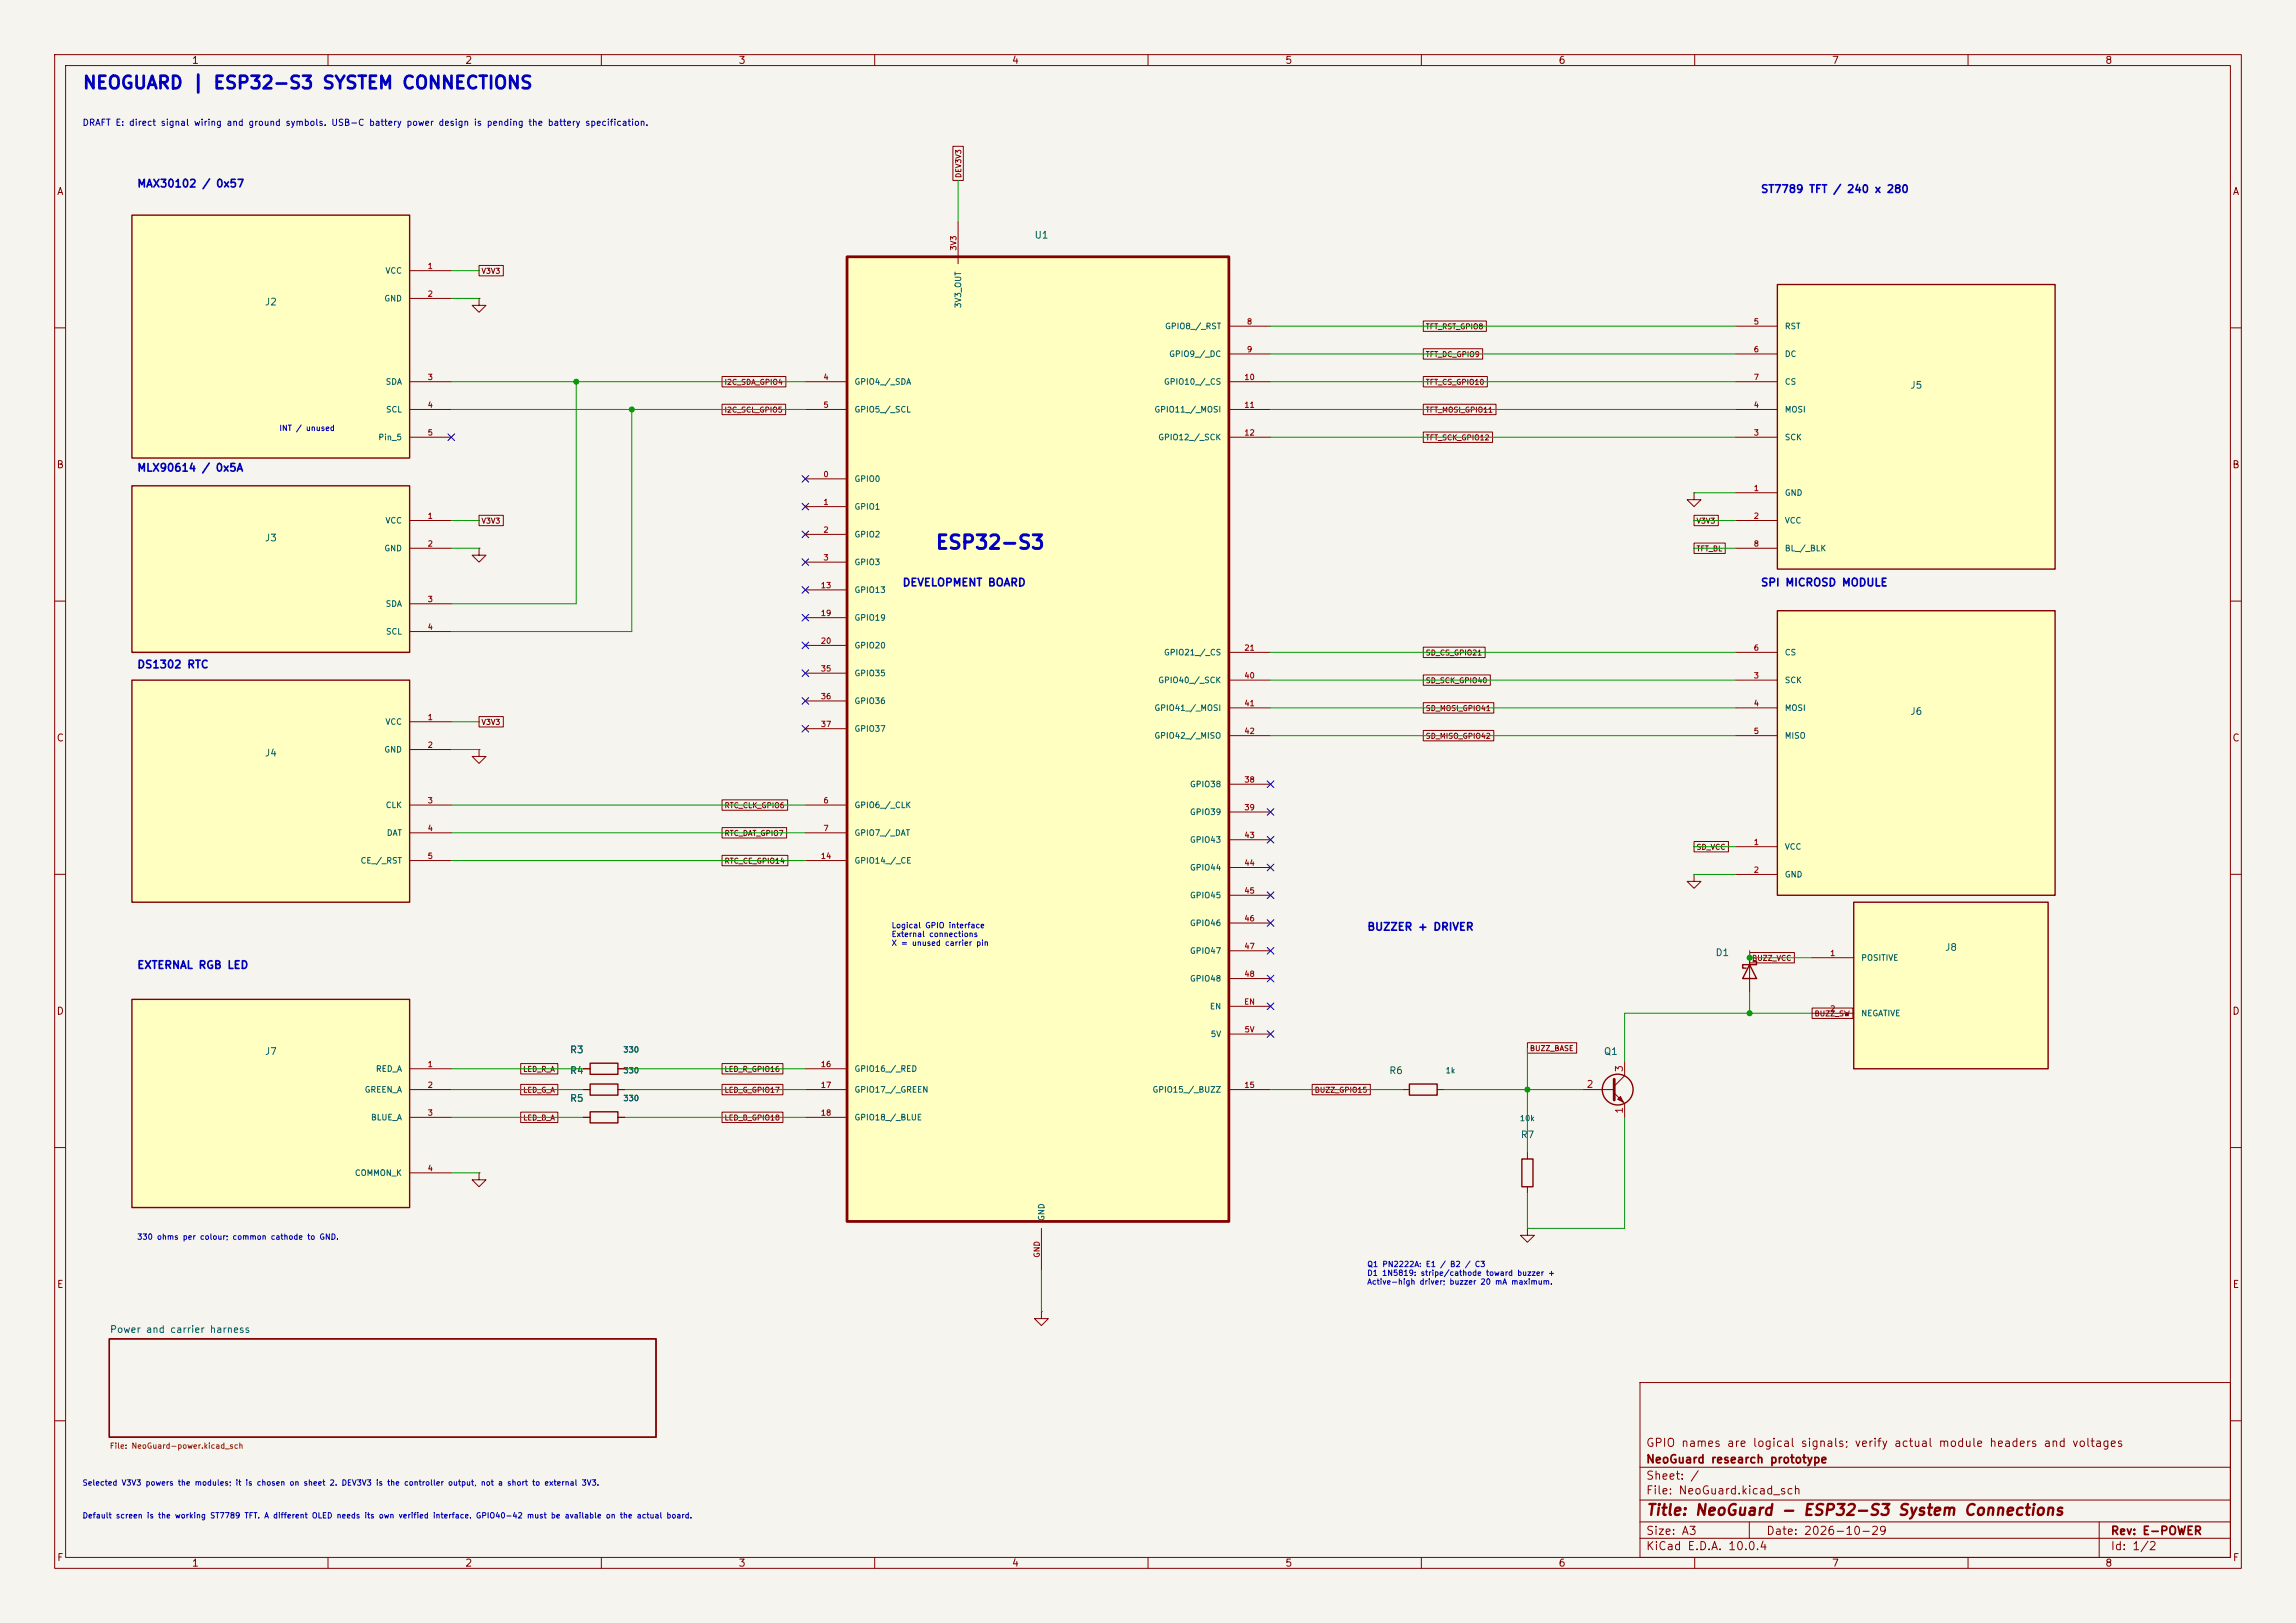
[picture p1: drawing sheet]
<svg xmlns="http://www.w3.org/2000/svg" width="420mm" height="297mm" viewBox="0 0 420 297" stroke-linecap="round" stroke-linejoin="round" font-family="sans-serif">
<defs><g id="words">
<text font-size="2.5" fill="#0000c2" x="171" y="101.1">ESP32-S3</text>
<text font-size="2.3" fill="#0000c2" x="15" y="16.9">NEOGUARD | ESP32-S3 SYSTEM CONNECTIONS</text>
<text font-size="2" fill="#840000" x="301" y="277.8">Title: NeoGuard - ESP32-S3 System Connections</text>
<g font-size="1.5" fill="#840000">
<text x="301" y="268.1">NeoGuard research prototype</text>
<text x="301" y="265.1">GPIO names are logical signals; verify actual module headers and voltages</text>
<text x="301" y="273.8">File: NeoGuard.kicad_sch</text>
<text x="301" y="271.1">Sheet: /</text>
<text x="301" y="281.2">Size: A3</text>
<text x="323" y="281.2">Date: 2026-10-29</text>
<text x="386" y="281.2">Rev: E-POWER</text>
<text x="301" y="284">KiCad E.D.A. 10.0.4</text>
<text x="386" y="284">Id: 1/2</text>
</g>
<g font-size="1.4" fill="#0000c2">
<text x="25" y="34.6">MAX30102 / 0x57</text>
<text x="322" y="35.6">ST7789 TFT / 240 x 280</text>
<text x="25" y="86.6">MLX90614 / 0x5A</text>
<text x="165" y="107.6">DEVELOPMENT BOARD</text>
<text x="322" y="107.6">SPI MICROSD MODULE</text>
<text x="25" y="122.6">DS1302 RTC</text>
<text x="250" y="170.6">BUZZER + DRIVER</text>
<text x="25" y="177.6">EXTERNAL RGB LED</text>
</g>
<g font-size="1.3" fill="#840000">
<text x="35" y="12">1</text>
<text x="85" y="12">2</text>
<text x="135" y="12">3</text>
<text x="185" y="12">4</text>
<text x="235" y="12">5</text>
<text x="285" y="12">6</text>
<text x="335" y="12">7</text>
<text x="385" y="12">8</text>
<text x="10.3" y="36">A</text>
<text x="408.3" y="36">A</text>
<text x="10.3" y="86">B</text>
<text x="408.2" y="86">B</text>
<text x="10.3" y="136">C</text>
<text x="408.2" y="136">C</text>
<text x="10.3" y="186">D</text>
<text x="408.2" y="186">D</text>
<text x="10.3" y="236">E</text>
<text x="408.3" y="236">E</text>
<text x="10.3" y="286">F</text>
<text x="35" y="287">1</text>
<text x="85" y="287">2</text>
<text x="135" y="287">3</text>
<text x="185" y="287">4</text>
<text x="235" y="287">5</text>
<text x="285" y="287">6</text>
<text x="335" y="287">7</text>
<text x="385" y="287">8</text>
<text x="408.3" y="286">F</text>
</g>
<g font-size="1.3" fill="#006464">
<text x="189.1" y="44">U1</text>
<text x="48.4" y="56.2">J2</text>
<text x="349.3" y="71.4">J5</text>
<text x="48.4" y="99.4">J3</text>
<text x="349.3" y="131.1">J6</text>
<text x="48.4" y="138.7">J4</text>
<text x="313.7" y="175.3">D1</text>
<text x="355.7" y="174.3">J8</text>
<text x="48.4" y="193.3">J7</text>
<text x="104.2" y="193">R3</text>
<text x="104.2" y="196.8">R4</text>
<text x="254" y="196.8">R6</text>
<text x="293.3" y="193.3">Q1</text>
<text x="104.2" y="201.9">R5</text>
<text x="278.1" y="208.6">R7</text>
<text x="20" y="244.2">Power and carrier harness</text>
</g>
<g font-size="1.3" fill="#a90000">
<text x="297.2" y="196.3" transform="rotate(-90 297.2 196.3)">3</text>
<text x="290.1" y="199.4">2</text>
<text x="297.2" y="203.9" transform="rotate(-90 297.2 203.9)">1</text>
</g>
<text font-size="1.2" fill="#0000c2" x="15" y="23.3">DRAFT E: direct signal wiring and ground symbols. USB-C battery power design is pending the battery specification.</text>
<g font-size="1.1" fill="#006464">
<text x="70.4" y="50.3">VCC</text>
<text x="70.2" y="55.4">GND</text>
<text x="176.1" y="56.5" transform="rotate(-90 176.1 56.5)">3V3_OUT</text>
<text x="213" y="60.5">GPIO8_/_RST</text>
<text x="213.8" y="65.6">GPIO9_/_DC</text>
<text x="326.4" y="60.5">RST</text>
<text x="326.4" y="65.6">DC</text>
<text x="70.5" y="70.7">SDA</text>
<text x="156.2" y="70.7">GPIO4_/_SDA</text>
<text x="212.8" y="70.7">GPIO10_/_CS</text>
<text x="326.4" y="70.7">CS</text>
<text x="70.5" y="75.7">SCL</text>
<text x="156.2" y="75.7">GPIO5_/_SCL</text>
<text x="211.1" y="75.7">GPIO11_/_MOSI</text>
<text x="326.4" y="75.7">MOSI</text>
<text x="69.1" y="80.8">Pin_5</text>
<text x="211.8" y="80.8">GPIO12_/_SCK</text>
<text x="326.4" y="80.8">SCK</text>
<text x="156.2" y="88.4">GPIO0</text>
<text x="156.2" y="93.5">GPIO1</text>
<text x="326.4" y="91">GND</text>
<text x="70.2" y="101.1">GND</text>
<text x="70.4" y="96.1">VCC</text>
<text x="156.2" y="98.6">GPIO2</text>
<text x="326.4" y="96.1">VCC</text>
<text x="326.4" y="101.1">BL_/_BLK</text>
<text x="156.2" y="103.7">GPIO3</text>
<text x="70.5" y="111.3">SDA</text>
<text x="156.2" y="108.8">GPIO13</text>
<text x="156.2" y="113.8">GPIO19</text>
<text x="70.5" y="116.4">SCL</text>
<text x="156.2" y="118.9">GPIO20</text>
<text x="156.2" y="124">GPIO35</text>
<text x="211.8" y="125.3">GPIO40_/_SCK</text>
<text x="212.8" y="120.2">GPIO21_/_CS</text>
<text x="326.4" y="125.3">SCK</text>
<text x="326.4" y="120.2">CS</text>
<text x="156.2" y="129.1">GPIO36</text>
<text x="211.1" y="130.3">GPIO41_/_MOSI</text>
<text x="326.4" y="130.3">MOSI</text>
<text x="70.2" y="138">GND</text>
<text x="70.4" y="132.9">VCC</text>
<text x="156.2" y="134.2">GPIO37</text>
<text x="211.1" y="135.4">GPIO42_/_MISO</text>
<text x="326.4" y="135.4">MISO</text>
<text x="70.5" y="148.1">CLK</text>
<text x="156.2" y="148.1">GPIO6_/_CLK</text>
<text x="217.6" y="144.3">GPIO38</text>
<text x="217.6" y="149.4">GPIO39</text>
<text x="70.7" y="153.2">DAT</text>
<text x="156.2" y="153.2">GPIO7_/_DAT</text>
<text x="217.6" y="154.5">GPIO43</text>
<text x="326.4" y="155.7">VCC</text>
<text x="65.9" y="158.3">CE_/_RST</text>
<text x="156.2" y="158.3">GPIO14_/_CE</text>
<text x="217.6" y="159.6">GPIO44</text>
<text x="326.4" y="160.8">GND</text>
<text x="217.6" y="164.6">GPIO45</text>
<text x="217.6" y="169.7">GPIO46</text>
<text x="217.6" y="174.8">GPIO47</text>
<text x="217.6" y="179.9">GPIO48</text>
<text x="340.4" y="176.1">POSITIVE</text>
<text x="221.2" y="185">EN</text>
<text x="221.4" y="190">5V</text>
<text x="340.4" y="186.2">NEGATIVE</text>
<text x="68.7" y="196.4">RED_A</text>
<text x="156.2" y="196.4">GPIO16_/_RED</text>
<text x="66.6" y="200.2">GREEN_A</text>
<text x="156.2" y="200.2">GPIO17_/_GREEN</text>
<text x="210.7" y="200.2">GPIO15_/_BUZZ</text>
<text x="67.8" y="205.3">BLUE_A</text>
<text x="156.2" y="205.3">GPIO18_/_BLUE</text>
<text x="64.8" y="215.4">COMMON_K</text>
<text x="191.3" y="223.5" transform="rotate(-90 191.3 223.5)">GND</text>
</g>
<g font-size="1" fill="#840000">
<text x="176.1" y="32.7" transform="rotate(-90 176.1 32.7)">DEV3V3</text>
<text x="88" y="50.3">V3V3</text>
<text x="260.7" y="60.5">TFT_RST_GPIO8</text>
<text x="260.7" y="65.6">TFT_DC_GPIO9</text>
<text x="132.4" y="70.6">I2C_SDA_GPIO4</text>
<text x="260.7" y="70.6">TFT_CS_GPIO10</text>
<text x="132.4" y="75.7">I2C_SCL_GPIO5</text>
<text x="260.7" y="75.7">TFT_MOSI_GPIO11</text>
<text x="260.7" y="80.8">TFT_SCK_GPIO12</text>
<text x="88" y="96">V3V3</text>
<text x="310.2" y="101.1">TFT_BL</text>
<text x="310.2" y="96">V3V3</text>
<text x="260.7" y="120.2">SD_CS_GPIO21</text>
<text x="260.7" y="125.3">SD_SCK_GPIO40</text>
<text x="260.7" y="130.3">SD_MOSI_GPIO41</text>
<text x="88" y="132.9">V3V3</text>
<text x="260.7" y="135.4">SD_MISO_GPIO42</text>
<text x="132.4" y="148.1">RTC_CLK_GPIO6</text>
<text x="132.4" y="153.2">RTC_DAT_GPIO7</text>
<text x="310.2" y="155.7">SD_VCC</text>
<text x="132.4" y="158.3">RTC_CE_GPIO14</text>
<text x="320.4" y="176.1">BUZZ_VCC</text>
<text x="331.8" y="186.2">BUZZ_SW</text>
<text x="95.6" y="196.4">LED_R_A</text>
<text x="132.4" y="196.4">LED_R_GPIO16</text>
<text x="279.8" y="192.6">BUZZ_BASE</text>
<text x="95.6" y="200.2">LED_G_A</text>
<text x="132.4" y="200.2">LED_G_GPIO17</text>
<text x="240.4" y="200.2">BUZZ_GPIO15</text>
<text x="95.6" y="205.3">LED_B_A</text>
<text x="132.4" y="205.3">LED_B_GPIO18</text>
</g>
<g font-size="1" fill="#a90000">
<text x="175.2" y="46" transform="rotate(-90 175.2 46)">3V3</text>
<text x="78.1" y="49.5">1</text>
<text x="78.1" y="54.5">2</text>
<text x="228" y="59.6">8</text>
<text x="320.7" y="59.6">5</text>
<text x="228" y="64.7">9</text>
<text x="320.7" y="64.7">6</text>
<text x="78.1" y="69.8">3</text>
<text x="150.5" y="69.8">4</text>
<text x="227.5" y="69.8">10</text>
<text x="320.7" y="69.8">7</text>
<text x="78.1" y="74.9">4</text>
<text x="150.5" y="74.9">5</text>
<text x="227.5" y="74.9">11</text>
<text x="320.7" y="74.9">4</text>
<text x="78.1" y="79.9">5</text>
<text x="227.5" y="79.9">12</text>
<text x="320.7" y="79.9">3</text>
<text x="150.5" y="87.6">0</text>
<text x="78.1" y="95.2">1</text>
<text x="150.5" y="92.6">1</text>
<text x="320.7" y="90.1">1</text>
<text x="320.7" y="95.2">2</text>
<text x="78.1" y="100.3">2</text>
<text x="150.5" y="97.7">2</text>
<text x="320.7" y="100.3">8</text>
<text x="150" y="107.9">13</text>
<text x="150.5" y="102.8">3</text>
<text x="78.1" y="110.4">3</text>
<text x="150" y="113">19</text>
<text x="78.1" y="115.5">4</text>
<text x="150" y="118">20</text>
<text x="227.5" y="119.3">21</text>
<text x="320.7" y="119.3">6</text>
<text x="150" y="123.1">35</text>
<text x="227.5" y="124.4">40</text>
<text x="320.7" y="124.4">3</text>
<text x="150" y="128.2">36</text>
<text x="227.5" y="129.5">41</text>
<text x="320.7" y="129.5">4</text>
<text x="78.1" y="132">1</text>
<text x="78.1" y="137.1">2</text>
<text x="150" y="133.3">37</text>
<text x="227.5" y="134.5">42</text>
<text x="320.7" y="134.5">5</text>
<text x="227.5" y="143.4">38</text>
<text x="78.1" y="147.2">3</text>
<text x="150.5" y="147.2">6</text>
<text x="227.5" y="148.5">39</text>
<text x="78.1" y="152.3">4</text>
<text x="150.5" y="152.3">7</text>
<text x="227.5" y="153.6">43</text>
<text x="320.7" y="154.9">1</text>
<text x="78.1" y="157.4">5</text>
<text x="150" y="157.4">14</text>
<text x="227.5" y="158.7">44</text>
<text x="320.7" y="159.9">2</text>
<text x="227.5" y="163.8">45</text>
<text x="227.5" y="168.8">46</text>
<text x="227.5" y="173.9">47</text>
<text x="227.5" y="179">48</text>
<text x="334.7" y="175.2">1</text>
<text x="227.5" y="184.1">EN</text>
<text x="334.7" y="185.3">2</text>
<text x="227.6" y="189.2">5V</text>
<text x="78.1" y="195.5">1</text>
<text x="150" y="195.5">16</text>
<text x="78.1" y="199.3">2</text>
<text x="150" y="199.3">17</text>
<text x="227.5" y="199.3">15</text>
<text x="78.1" y="204.4">3</text>
<text x="150" y="204.4">18</text>
<text x="78.1" y="214.6">4</text>
<text x="190.4" y="230.3" transform="rotate(-90 190.4 230.3)">GND</text>
</g>
<g font-size="1" fill="#0000c2">
<text x="51" y="79.1">INT / unused</text>
<text x="163" y="170.1">Logical GPIO interface</text>
<text x="163" y="171.7">External connections</text>
<text x="163" y="173.3">X = unused carrier pin</text>
<text x="25" y="227.1">330 ohms per colour; common cathode to GND.</text>
<text x="250" y="232.1">Q1 PN2222A: E1 / B2 / C3</text>
<text x="250" y="233.7">D1 1N5819: stripe/cathode toward buzzer +</text>
<text x="250" y="235.3">Active-high driver; buzzer 20 mA maximum.</text>
<text x="15" y="272.1">Selected V3V3 powers the modules; it is chosen on sheet 2. DEV3V3 is the controller output, not a short to external 3V3.</text>
<text x="15" y="278.1">Default screen is the working ST7789 TFT. A different OLED needs its own verified interface. GPIO40-42 must be available on the actual board.</text>
</g>
<g font-size="1" fill="#006464">
<text x="113.9" y="192.8">330</text>
<text x="113.9" y="196.7">330</text>
<text x="264.3" y="196.7">1k</text>
<text x="113.9" y="201.7">330</text>
<text x="277.9" y="205.4">10k</text>
</g>
<text font-size="1" fill="#725600" x="20" y="265.3">File: NeoGuard-power.kicad_sch</text>
</g></defs>
<path d="M0 0h420v297h-420z" fill="#f5f4ef" stroke="#f5f4ef" stroke-width=".18"/>
<g fill="none" stroke="#840000" stroke-width=".18">
<path d="M10 10h400v277h-400zM12 12h396v273h-396zM60 10v2M110 10v2M160 10v2M210 10v2M260 10v2M310 10v2M360 10v2M87.6 54.6v1.3h1.3l-1.3 1.3-1.2-1.3h1.2M87.6 54.6h.1M10 60h2"/>
<path d="M408 60h2M10 110h2M408 110h2M10 160h2M408 160h2M309.9 160v1.3h1.2l-1.2 1.3-1.3-1.3h1.3M309.9 160h.1M320 174v7.6M256.5 199.4h1.3M262.9 199.4h1.3M289.6 199.4h5.7M297.2 194.3v2.6l-1.9 1.9"/>
<path d="M10 210h2M87.6 214.6v1.3h1.3l-1.3 1.3-1.2-1.3h1.2M87.6 214.6h.1M295.3 200l1.9 1.9v2.6M408 210h2M190.5 240v1.3h1.3l-1.3 1.3-1.3-1.3h1.3M190.5 240h.1M300 253h108v32h-108zM10 260h2M300 278.5h108M300 274.5h108M300 268.5h108"/>
<path d="M320 278.5v3M384 278.5v6.5M408 260h2M60 285v2M110 285v2M160 285v2M210 285v2M260 285v2M300 281.5h108M310 285v2M360 285v2"/>
</g>
<g fill="none" stroke="#840000" stroke-width=".25">
<path d="M320 176.5l1.3 2.6h-2.5zM320.7 175.9h.6v.6h-2.5v.7h.6M257.8 198.4h5.1v2h-5.1zM20 245h100v18h-100z"/>
<circle cx="295.9" cy="199.4" r="2.82"/>
</g>
<path d="M295.3 197.5v3.8" fill="none" stroke="#840000" stroke-width=".51"/>
<path d="M295.9 201.2l.5-.5 .5 1z" fill="#840000" stroke="#840000" stroke-width=".18"/>
<path d="M24.1 39.4h50.8v44.4h-50.8z" fill="#ffffc2"/>
<path d="M24.1 39.4h50.8v44.4h-50.8z" fill="none" stroke="#840000" stroke-width=".25"/>
<path d="M74.9 49.5h7.6M74.9 54.6h7.6M74.9 69.9h7.6M74.9 74.9h7.6M74.9 80h7.6M87.6 137.2v1.2h1.3l-1.3 1.3-1.2-1.3h1.2M87.6 137.2h.1" fill="none" stroke="#840000" stroke-width=".18"/>
<path d="M24.1 182.9h50.8v38.1h-50.8z" fill="#ffffc2"/>
<path d="M24.1 182.9h50.8v38.1h-50.8z" fill="none" stroke="#840000" stroke-width=".25"/>
<path d="M74.9 195.6h7.6M74.9 199.4h7.6M74.9 204.5h7.6M74.9 214.6h7.6" fill="none" stroke="#840000" stroke-width=".18"/>
<path d="M24.1 124.5h50.8v40.6h-50.8z" fill="#ffffc2"/>
<path d="M24.1 124.5h50.8v40.6h-50.8z" fill="none" stroke="#840000" stroke-width=".25"/>
<path d="M309.9 90.2v1.2h1.2l-1.2 1.3-1.3-1.3h1.3M309.9 90.2h.1M74.9 132.1h7.6M74.9 137.2h7.6M74.9 147.3h7.6M74.9 152.4h7.6M74.9 157.5h7.6" fill="none" stroke="#840000" stroke-width=".18"/>
<path d="M339.1 165.1h35.5v30.5h-35.5z" fill="#ffffc2"/>
<path d="M339.1 165.1h35.5v30.5h-35.5z" fill="none" stroke="#840000" stroke-width=".25"/>
<path d="M331.5 175.3h7.6M331.5 185.4h7.6" fill="none" stroke="#840000" stroke-width=".18"/>
<path d="M154.9 47h69.9v176.5h-69.9z" fill="#ffffc2"/>
<path d="M154.9 47h69.9v176.5h-69.9z" fill="none" stroke="#840000" stroke-width=".51"/>
<g fill="none" stroke="#840000" stroke-width=".18">
<path d="M175.3 40.6v7.7M224.8 59.7h7.6M147.3 69.9h7.6M147.3 74.9h7.6M224.8 69.9h7.6M224.8 74.9h7.6M224.8 64.8h7.6M147.3 87.6h7.6M147.3 92.7h7.6M147.3 97.8h7.6M224.8 80h7.6M147.3 102.9h7.6"/>
<path d="M147.3 108h7.6M147.3 113h7.6M147.3 118.1h7.6M224.8 119.4h7.6M147.3 123.2h7.6M147.3 128.3h7.6M147.3 133.4h7.6M224.8 124.5h7.6M224.8 129.5h7.6M224.8 134.6h7.6M147.3 147.3h7.6M147.3 152.4h7.6"/>
<path d="M147.3 157.5h7.6M224.8 143.5h7.6M224.8 148.6h7.6M224.8 153.7h7.6M224.8 158.8h7.6M224.8 163.8h7.6M224.8 168.9h7.6M224.8 174h7.6M224.8 179.1h7.6M147.3 199.4h7.6M147.3 195.6h7.6M224.8 189.2h7.6"/>
<path d="M224.8 199.4h7.6M224.8 184.2h7.6M147.3 204.5h7.6M190.5 224.8v7.6"/>
</g>
<path d="M325.1 111.8h50.8v52h-50.8z" fill="#ffffc2"/>
<path d="M325.1 111.8h50.8v52h-50.8z" fill="none" stroke="#840000" stroke-width=".25"/>
<path d="M317.5 119.4h7.6M317.5 124.5h7.6M317.5 129.5h7.6M317.5 134.6h7.6M317.5 154.9h7.6M317.5 160h7.6" fill="none" stroke="#840000" stroke-width=".18"/>
<path d="M325.1 52.1h50.8v52h-50.8z" fill="#ffffc2"/>
<path d="M325.1 52.1h50.8v52h-50.8zM107.9 194.6h5.1v2h-5.1zM107.9 198.4h5.1v2h-5.1zM107.9 203.5h5.1v2h-5.1zM278.4 212.1h2v5.1h-2z" fill="none" stroke="#840000" stroke-width=".25"/>
<g fill="none" stroke="#840000" stroke-width=".18">
<path d="M317.5 59.7h7.6M317.5 74.9h7.6M317.5 64.8h7.6M317.5 69.9h7.6M317.5 90.2h7.6M317.5 95.3h7.6M317.5 80h7.6M87.6 100.3v1.3h1.3l-1.3 1.3-1.2-1.3h1.2M87.6 100.3h.1M317.5 100.3h7.6M106.7 195.6h1.2M106.7 199.4h1.2"/>
<path d="M113 195.6h1.3M113 199.4h1.3M106.7 204.5h1.2M113 204.5h1.3M279.4 210.8v1.3M279.4 217.2v1.2M279.4 224.8v1.3h1.3l-1.3 1.2-1.3-1.2h1.3M279.4 224.8h.1"/>
</g>
<path d="M24.1 88.9h50.8v30.5h-50.8z" fill="#ffffc2"/>
<path d="M24.1 88.9h50.8v30.5h-50.8z" fill="none" stroke="#840000" stroke-width=".25"/>
<g fill="none" stroke="#840000" stroke-width=".18">
<path d="M174.3 26.8h1.9v6.2h-1.9zM87.6 48.6h4.5v1.9h-4.5zM260.3 58.7h11.6v1.9h-11.6zM132.1 68.9h11.7v1.9h-11.7zM132.1 74h11.6v1.9h-11.6zM260.3 79.1h12.7v1.9h-12.7zM260.3 63.8h10.9v1.9h-10.9zM260.3 68.9h11.8v1.9h-11.8zM260.3 74h13.4v1.9h-13.4zM74.9 95.3h7.6M87.6 94.3h4.5v1.9h-4.5zM309.9 99.4h5.7v1.9h-5.7z"/>
<path d="M309.9 94.3h4.4v1.9h-4.4zM74.9 100.3h7.6M74.9 110.5h7.6M74.9 115.6h7.6M260.3 118.4h11.4v1.9h-11.4zM87.6 131.1h4.5v1.9h-4.5zM260.3 123.5h12.3v1.9h-12.3zM260.3 128.6h12.9v1.9h-12.9zM260.3 133.7h12.9v1.9h-12.9zM132.1 146.4h12v1.9h-12zM132.1 151.4h11.8v2h-11.8zM132.1 156.5h12v1.9h-12z"/>
<path d="M309.9 154h6.3v1.9h-6.3zM320 174.3h8.2v1.9h-8.2zM95.2 194.6h6.8v1.9h-6.8zM95.2 198.4h6.8v1.9h-6.8zM106.7 199.4h1.2M106.7 195.6h1.2M113 199.4h1.3M113 195.6h1.3M132.1 198.4h11.1v1.9h-11.1zM132.1 194.6h11.1v1.9h-11.1zM240 198.4h10.7v1.9h-10.7zM279.4 190.8h9v1.9h-9z"/>
<path d="M331.5 184.5h7.4v1.9h-7.4zM95.2 203.5h6.8v1.9h-6.8zM106.7 204.5h1.2M113 204.5h1.3M132.1 203.5h11.1v1.9h-11.1z"/>
</g>
<g fill="none" stroke="#009600" stroke-width=".18">
<path d="M175.3 33v7.6M82.5 49.5h5.1M82.5 54.6h5.1M232.4 59.7h85.1M82.5 69.9h64.8M82.5 74.9h64.8M105.4 69.9v40.6h-22.9M115.6 74.9v40.7h-33.1M232.4 69.9h85.1M232.4 74.9h85.1M232.4 64.8h85.1M82.5 95.3h5.1"/>
<path d="M232.4 80h85.1M309.9 95.3h7.6M309.9 90.2h7.6M82.5 100.3h5.1M232.4 119.4h85.1M309.9 100.3h7.6M82.5 132.1h5.1M82.5 137.2h5.1M232.4 124.5h85.1M232.4 129.5h85.1M232.4 134.6h85.1M82.5 152.4h64.8"/>
<path d="M82.5 157.5h64.8M82.5 147.3h64.8M309.9 154.9h7.6M309.9 160h7.6M320 174v1.3h11.5M82.5 199.4h24.2M82.5 195.6h24.2M114.3 199.4h33M114.3 195.6h33M232.4 199.4h24.1M264.2 199.4h25.4M279.4 191.8v19"/>
<path d="M320 181.6v3.8M331.5 185.4h-34.3v8.9M82.5 204.5h24.2M82.5 214.6h5.1M114.3 204.5h33M297.2 204.5v20.3h-17.8v-6.4M190.5 232.4v7.6"/>
</g>
<g fill="none" stroke="#000084" stroke-width=".18">
<path d="M81.9 79.4l1.3 1.2M83.2 79.4l-1.3 1.2M146.7 92.1l1.2 1.2M146.7 97.2l1.2 1.2M146.7 87l1.2 1.2M147.9 92.1l-1.2 1.2M147.9 97.2l-1.2 1.2M147.9 87l-1.2 1.2M146.7 107.3l1.2 1.3M146.7 112.4l1.2 1.2M146.7 117.5l1.2 1.2M146.7 102.3l1.2 1.2"/>
<path d="M147.9 107.3l-1.2 1.3M147.9 112.4l-1.2 1.2M147.9 117.5l-1.2 1.2M147.9 102.3l-1.2 1.2M146.7 132.7l1.2 1.3M146.7 122.6l1.2 1.2M146.7 127.7l1.2 1.2M147.9 132.7l-1.2 1.3M147.9 122.6l-1.2 1.2M147.9 127.7l-1.2 1.2M231.8 148l1.2 1.2M231.8 153.1l1.2 1.2"/>
<path d="M231.8 158.1l1.2 1.3M231.8 142.9l1.2 1.2M233 148l-1.2 1.2M233 153.1l-1.2 1.2M233 158.1l-1.2 1.3M233 142.9l-1.2 1.2M231.8 163.2l1.2 1.2M231.8 168.3l1.2 1.2M231.8 173.4l1.2 1.2M231.8 178.5l1.2 1.2M233 163.2l-1.2 1.2M233 168.3l-1.2 1.2"/>
<path d="M233 173.4l-1.2 1.2M233 178.5l-1.2 1.2M231.8 183.5l1.2 1.3M231.8 188.6l1.2 1.2M233 183.5l-1.2 1.3M233 188.6l-1.2 1.2"/>
</g>
<g fill="#009600" stroke="#009600" stroke-width=".18">
<circle cx="115.6" cy="74.9" r=".46"/>
<circle cx="105.4" cy="69.9" r=".46"/>
<circle cx="279.4" cy="199.4" r=".46"/>
<circle cx="320" cy="175.3" r=".46"/>
<circle cx="320" cy="185.4" r=".46"/>
</g>
<use href="#words"/>
</svg>
